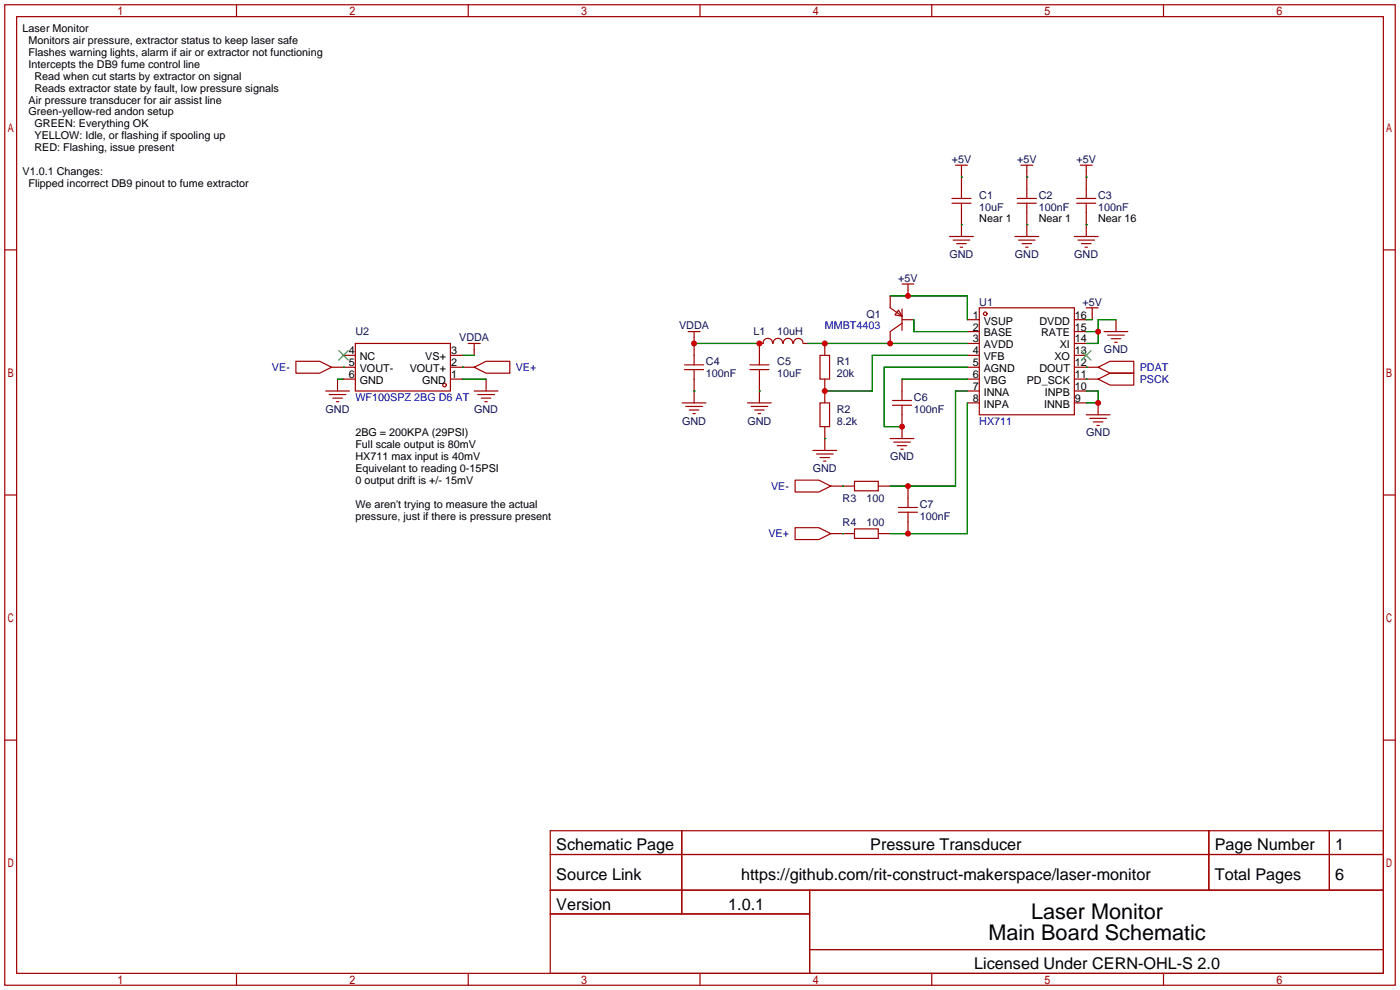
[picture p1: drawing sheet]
<svg xmlns="http://www.w3.org/2000/svg" width="299mm" height="212mm" viewBox="0 0 299 212" stroke-linecap="round" stroke-linejoin="round" font-family="sans-serif">
<defs><g id="words">
<g font-size="4.6">
<text x="220.4" y="196.3">Laser Monitor</text>
<text x="211.2" y="200.9">Main Board Schematic</text>
</g>
<g font-size="3.5">
<text x="118.9" y="181.8">Schematic Page</text>
<text x="186" y="181.8">Pressure Transducer</text>
<text x="259.6" y="181.8">Page Number</text>
<text x="285.4" y="181.8">1</text>
<text x="118.9" y="188.1">Source Link</text>
<text x="158.4" y="188.1">https://github.com/rit-construct-makerspace/laser-monitor</text>
<text x="259.6" y="188.1">Total Pages</text>
<text x="285.4" y="188.1">6</text>
<text x="118.9" y="194.5">Version</text>
<text x="155.6" y="194.5">1.0.1</text>
<text x="208.2" y="207.2">Licensed Under CERN-OHL-S 2.0</text>
</g>
<g font-size="2.3">
<text x="4.8" y="6.9">Laser Monitor</text>
<text x="6.1" y="9.4">Monitors air pressure, extractor status to keep laser safe</text>
<text x="6.1" y="12">Flashes warning lights, alarm if air or extractor not functioning</text>
<text x="6.1" y="14.5">Intercepts the DB9 fume control line</text>
<text x="7.4" y="17.1">Read when cut starts by extractor on signal</text>
<text x="6.1" y="22.1">Air pressure transducer for air assist line</text>
<text x="7.4" y="19.6">Reads extractor state by fault, low pressure signals</text>
<text x="6.1" y="24.7">Green-yellow-red andon setup</text>
<text x="7.4" y="27.2">GREEN: Everything OK</text>
<text x="7.4" y="29.8">YELLOW: Idle, or flashing if spooling up</text>
<text x="7.4" y="32.3">RED: Flashing, issue present</text>
<text x="4.8" y="37.4">V1.0.1 Changes:</text>
<text x="6.1" y="39.9">Flipped incorrect DB9 pinout to fume extractor</text>
<text x="209.3" y="47.5">Near 1</text>
<text x="222" y="47.5">Near 1</text>
<text x="234.7" y="47.5">Near 16</text>
<text x="207.9" y="68.1">1</text>
<text x="207.9" y="70.6">2</text>
<text x="210.2" y="69.4">VSUP</text>
<text x="210.2" y="71.9">BASE</text>
<text x="222.1" y="69.4">DVDD</text>
<text x="222.5" y="71.9">RATE</text>
<text x="229.7" y="70.6">15</text>
<text x="229.7" y="68.1">16</text>
<text x="74.5" y="75.7">4</text>
<text x="76.9" y="77">NC</text>
<text x="90.9" y="77">VS+</text>
<text x="96.4" y="75.7">3</text>
<text x="207.9" y="73.2">3</text>
<text x="207.9" y="75.7">4</text>
<text x="210.2" y="74.4">AVDD</text>
<text x="210.2" y="77">VFB</text>
<text x="225.3" y="77">XO</text>
<text x="226.5" y="74.4">XI</text>
<text x="229.7" y="75.7">13</text>
<text x="229.7" y="73.2">14</text>
<text x="74.5" y="78.3">5</text>
<text x="74.5" y="80.8">6</text>
<text x="76.9" y="79.5">VOUT-</text>
<text x="76.9" y="82.1">GND</text>
<text x="87.6" y="79.5">VOUT+</text>
<text x="90.2" y="82.1">GND</text>
<text x="96.4" y="80.8">1</text>
<text x="96.4" y="78.3">2</text>
<text x="207.9" y="78.3">5</text>
<text x="207.9" y="80.8">6</text>
<text x="207.9" y="83.3">7</text>
<text x="210.2" y="79.5">AGND</text>
<text x="210.2" y="82.1">VBG</text>
<text x="219.4" y="82.1">PD_SCK</text>
<text x="222.1" y="79.5">DOUT</text>
<text x="229.7" y="83.3">10</text>
<text x="229.7" y="80.8">11</text>
<text x="229.7" y="78.3">12</text>
<text x="207.9" y="85.9">8</text>
<text x="210.2" y="84.6">INNA</text>
<text x="210.2" y="87.1">INPA</text>
<text x="223.2" y="87.1">INNB</text>
<text x="223.3" y="84.6">INPB</text>
<text x="229.7" y="85.9">9</text>
<text x="75.9" y="93.3">2BG = 200KPA (29PSI)</text>
<text x="75.9" y="95.8">Full scale output is 80mV</text>
<text x="75.9" y="98.3">HX711 max input is 40mV</text>
<text x="75.9" y="100.9">Equivelant to reading 0-15PSI</text>
<text x="75.9" y="103.4">0 output drift is +/- 15mV</text>
<text x="75.9" y="108.5">We aren't trying to measure the actual</text>
<text x="75.9" y="111">pressure, just if there is pressure present</text>
</g>
<g font-size="2.3" fill="#000080">
<text x="203.4" y="34.8">+5V</text>
<text x="217.4" y="34.8">+5V</text>
<text x="230.1" y="34.8">+5V</text>
<text x="209.3" y="42.5">C1</text>
<text x="209.3" y="45">10uF</text>
<text x="222" y="42.5">C2</text>
<text x="222" y="45">100nF</text>
<text x="234.7" y="42.5">C3</text>
<text x="234.7" y="45">100nF</text>
<text x="202.9" y="55.2">GND</text>
<text x="216.9" y="55.2">GND</text>
<text x="229.6" y="55.2">GND</text>
<text x="192" y="60.2">+5V</text>
<text x="209.3" y="65.3">U1</text>
<text x="231.3" y="65.3">+5V</text>
<text x="75.9" y="71.7">U2</text>
<text x="145.1" y="70.4">VDDA</text>
<text x="161" y="71.7">L1</text>
<text x="166.1" y="71.7">10uH</text>
<text x="185.2" y="67.9">Q1</text>
<text x="98.1" y="72.9">VDDA</text>
<text x="235.9" y="75.5">GND</text>
<text x="150.9" y="78">C4</text>
<text x="150.9" y="80.6">100nF</text>
<text x="166.1" y="78">C5</text>
<text x="166.1" y="80.6">10uF</text>
<text x="178.8" y="78">R1</text>
<text x="178.8" y="80.6">20k</text>
<text x="69.6" y="88.2">GND</text>
<text x="101.3" y="88.2">GND</text>
<text x="178.8" y="88.2">R2</text>
<text x="195.3" y="85.6">C6</text>
<text x="195.3" y="88.2">100nF</text>
<text x="145.8" y="90.7">GND</text>
<text x="159.7" y="90.7">GND</text>
<text x="178.8" y="90.7">8.2k</text>
<text x="232.1" y="93.3">GND</text>
<text x="173.7" y="100.9">GND</text>
<text x="190.2" y="98.3">GND</text>
<text x="180.1" y="107.2">R3</text>
<text x="185.2" y="107.2">100</text>
<text x="180.1" y="112.3">R4</text>
<text x="185.2" y="112.3">100</text>
<text x="196.6" y="108.5">C7</text>
<text x="196.6" y="111">100nF</text>
</g>
<g font-size="2.3" fill="#00f">
<text x="176.3" y="70.4">MMBT4403</text>
<text x="58.1" y="79.3">VE-</text>
<text x="110.2" y="79.3">VE+</text>
<text x="243.6" y="79.3">PDAT</text>
<text x="243.6" y="81.8">PSCK</text>
<text x="75.9" y="85.6">WF100SPZ 2BG D6 AT</text>
<text x="209.3" y="90.7">HX711</text>
<text x="164.8" y="104.7">VE-</text>
<text x="164.2" y="114.9">VE+</text>
</g>
</g></defs>
<g fill="none" stroke="#a10000" stroke-width=".25">
<path d="M1 1h297.2v209.6h-297.2zM3.6 3.6h292.1v204.4h-292.1zM50.5 1v2.6M100.1 1v2.6M149.6 1v2.6M199.1 1v2.6M248.7 1v2.6M204.2 35.3h2.6M205.5 35.3v7.1M218.2 35.3h2.5M219.5 35.3v7.1M230.9 35.3h2.5"/>
<path d="M232.2 35.3v7.1M1 53.4h2.6M202.9 50.5h5.1M203.5 43.4h4M203.5 42.4h4M203.7 51.3h3.6M204.5 52.1h2M205.2 52.8h.5M205.5 43.4v7.1M216.9 50.5h5.1M217.4 43.4h4.1M217.4 42.4h4.1"/>
<path d="M217.7 51.3h3.5M218.4 52.1h2.1M219.2 52.8h.5M219.5 43.4v7.1M229.6 50.5h5.1M230.1 43.4h4.1M230.1 42.4h4.1M230.4 51.3h3.5M231.1 52.1h2.1M231.9 52.8h.5M232.2 43.4v7.1M295.7 53.4h2.5"/>
<path d="M63.2 77.2h5.1l2.6 1.3-2.6 1.3h-5.1zM70.9 78.5h5M73.4 75.9h2.5M75.9 73.4h20.4v10.2h-20.4zM96.3 75.9h2.5M96.3 78.5h5M100.1 73.4h2.5M101.3 78.5l2.6-1.3h5.1v2.6h-5.1zM101.3 73.4v2.5M146.3 79h4.1M146.3 78h4.1M147.1 70.9h2.5"/>
<path d="M148.3 70.9v7.1M148.3 79v7.1M160.3 79h4M160.3 78h4M162.3 79v7.1M163.1 73.4h-.8v4.6M163.1 73.4a1.01 1.01 0 0 1 1-1.1 1.01 1.01 0 0 1 1 1.1M165.3 73.4a1.01 1.01 0 0 1 1-1.1 1.01 1.01 0 0 1 1 1.1M167.4 73.4a1.01 1.01 0 0 1 1-1.1 1.01 1.01 0 0 1 1 1.1M169.6 73.4a1.01 1.01 0 0 1 1-1.1 1.01 1.01 0 0 1 1 1.1M171.7 73.4h.8M175.3 75.9h2v5.1h-2z"/>
<path d="M176.3 73.4v2.5M190.2 63.2v2.6l2.6 1.8M192 66.3l.8 1.3-1.5-.3zM192.8 68.3h2.5M192.8 60.7h2.5M192.8 69.1l-2.6 1.8v2.5M192.8 66v4.6M194.1 60.7v2.5M206.8 68.3h2.5M206.8 70.9h2.5M206.8 73.4h2.5M206.8 75.9h2.5"/>
<path d="M206.8 78.5h2.5M209.3 65.8h20.3v22.8h-20.3zM229.6 68.3h2.6M229.6 70.9h2.6M229.6 73.4h2.6M229.6 75.9h2.6M229.6 78.5h5.1M232.2 65.8h2.5M233.4 65.8v2.5M234.7 78.5l2.5-1.3h5.1v2.6h-5.1zM236 70.9h5M236.7 71.6h3.6"/>
<path d="M237.5 72.4h2M238.3 73.2h.5M238.5 68.3v2.6M69.6 83.6h5.1M70.4 84.3h3.5M71.1 85.1h2.1M71.9 85.9h.5M72.1 81v2.6M73.4 81h2.5M96.3 81h2.5M101.3 83.6h5.1M102.1 84.3h3.6"/>
<path d="M102.9 85.1h2M103.6 85.9h.5M103.9 81v2.6M145.8 86.1h5.1M146.6 86.9h3.5M147.3 87.6h2.1M148.1 88.4h.5M159.8 86.1h5M160.5 86.9h3.6M161.3 87.6h2M162.1 88.4h.5M173.7 96.3h5.1"/>
<path d="M174.5 97h3.6M175.3 86.1h2v5.1h-2zM175.3 97.8h2M176 98.6h.5M176.3 81v5.1M176.3 91.2v5.1M190.2 93.7h5.1M190.8 86.6h4M190.8 85.6h4M191 94.5h3.6M191.8 95.2h2M192.5 96h.5"/>
<path d="M192.8 81v4.6M192.8 86.6v7.1M206.8 81h2.5M206.8 83.6h2.5M206.8 86.1h2.5M229.6 81h5.1M229.6 83.6h2.6M229.6 86.1h2.6M232.2 88.6h5M232.9 89.4h3.6M233.7 90.2h2M234.4 90.9h.5"/>
<path d="M234.7 81l2.5-1.2h5.1v2.5h-5.1zM234.7 86.1v2.5M1 105.8h2.6M169.9 112.8h5.1l2.5 1.2-2.5 1.3h-5.1zM169.9 102.6h5.1l2.5 1.3-2.5 1.3h-5.1zM177.5 103.9h5.1M177.5 114h5.1M182.6 102.9h5.1v2h-5.1zM182.6 113h5.1v2.1h-5.1zM187.7 103.9h2.5M187.7 114h2.5M192 109.5h4.1"/>
<path d="M192 108.5h4.1M194.1 103.9v4.6M194.1 109.5v4.5M295.7 105.8h2.5M1 158.2h2.6M295.7 158.2h2.5M117.6 177.5h178.1v30.5h-178.1zM145.7 177.5v17.8M258.4 177.5v12.7M284.1 177.5v12.7M117.6 182.6h178.1M117.6 190.2h178.1"/>
<path d="M117.6 195.3h55.4M173 190.2v17.8M50.5 208v2.6M100.1 208v2.6M149.6 208v2.6M173 202.9h122.7M199.1 208v2.6M248.7 208v2.6"/>
<circle cx="210.6" cy="67.1" r=".38"/>
<circle cx="95" cy="82.3" r=".38"/>
</g>
<path d="M72.4 74.9l2 2.1M74.4 74.9l-2 2.1M231.1 74.9l2.1 2.1M233.2 74.9l-2.1 2.1" fill="none" stroke="#3c3" stroke-width=".25"/>
<g fill="none" stroke="#008700" stroke-width=".25">
<path d="M205.5 37.8h.1M219.5 37.8h.1M232.2 37.8h.1M205.5 48h.1M219.5 48h.1M232.2 48h.1M73.4 78.5h.1M98.8 78.5h.1M98.8 75.9h2.5M148.3 73.4h14M172.5 73.4h34.3M190.2 63.2h16.6v5.1"/>
<path d="M195.3 68.3v2.6h11.5M206.8 75.9h-20.4v7.7h-10.1M206.8 78.5h-17.8v12.7h3.8M232.2 78.5h.1M232.2 68.3h1.2M232.2 70.9h2.5M238.5 68.3h-3.8v5.1h-2.5M72.1 81h1.3M98.8 81h5.1M148.3 83.6h.1M162.3 83.6h.1M176.3 93.7h.1"/>
<path d="M192.8 81h14M206.8 86.1v27.9h-16.6M206.8 83.6h-2.6v20.3h-14M232.2 81h.1M232.2 83.6h2.5v2.5h-2.5M180.1 114h.1M180.1 103.9h.1"/>
</g>
<g fill="#c00">
<circle cx="194.1" cy="63.2" r=".63"/>
<circle cx="234.7" cy="70.9" r=".63"/>
<circle cx="194.1" cy="114" r=".63"/>
<circle cx="194.1" cy="103.9" r=".63"/>
<circle cx="192.8" cy="91.2" r=".63"/>
<circle cx="176.3" cy="83.6" r=".63"/>
<circle cx="234.7" cy="86.1" r=".63"/>
<circle cx="148.3" cy="73.4" r=".63"/>
<circle cx="162.3" cy="73.4" r=".63"/>
<circle cx="190.2" cy="73.4" r=".63"/>
<circle cx="176.3" cy="73.4" r=".63"/>
</g>
<use href="#words"/>
</svg>
